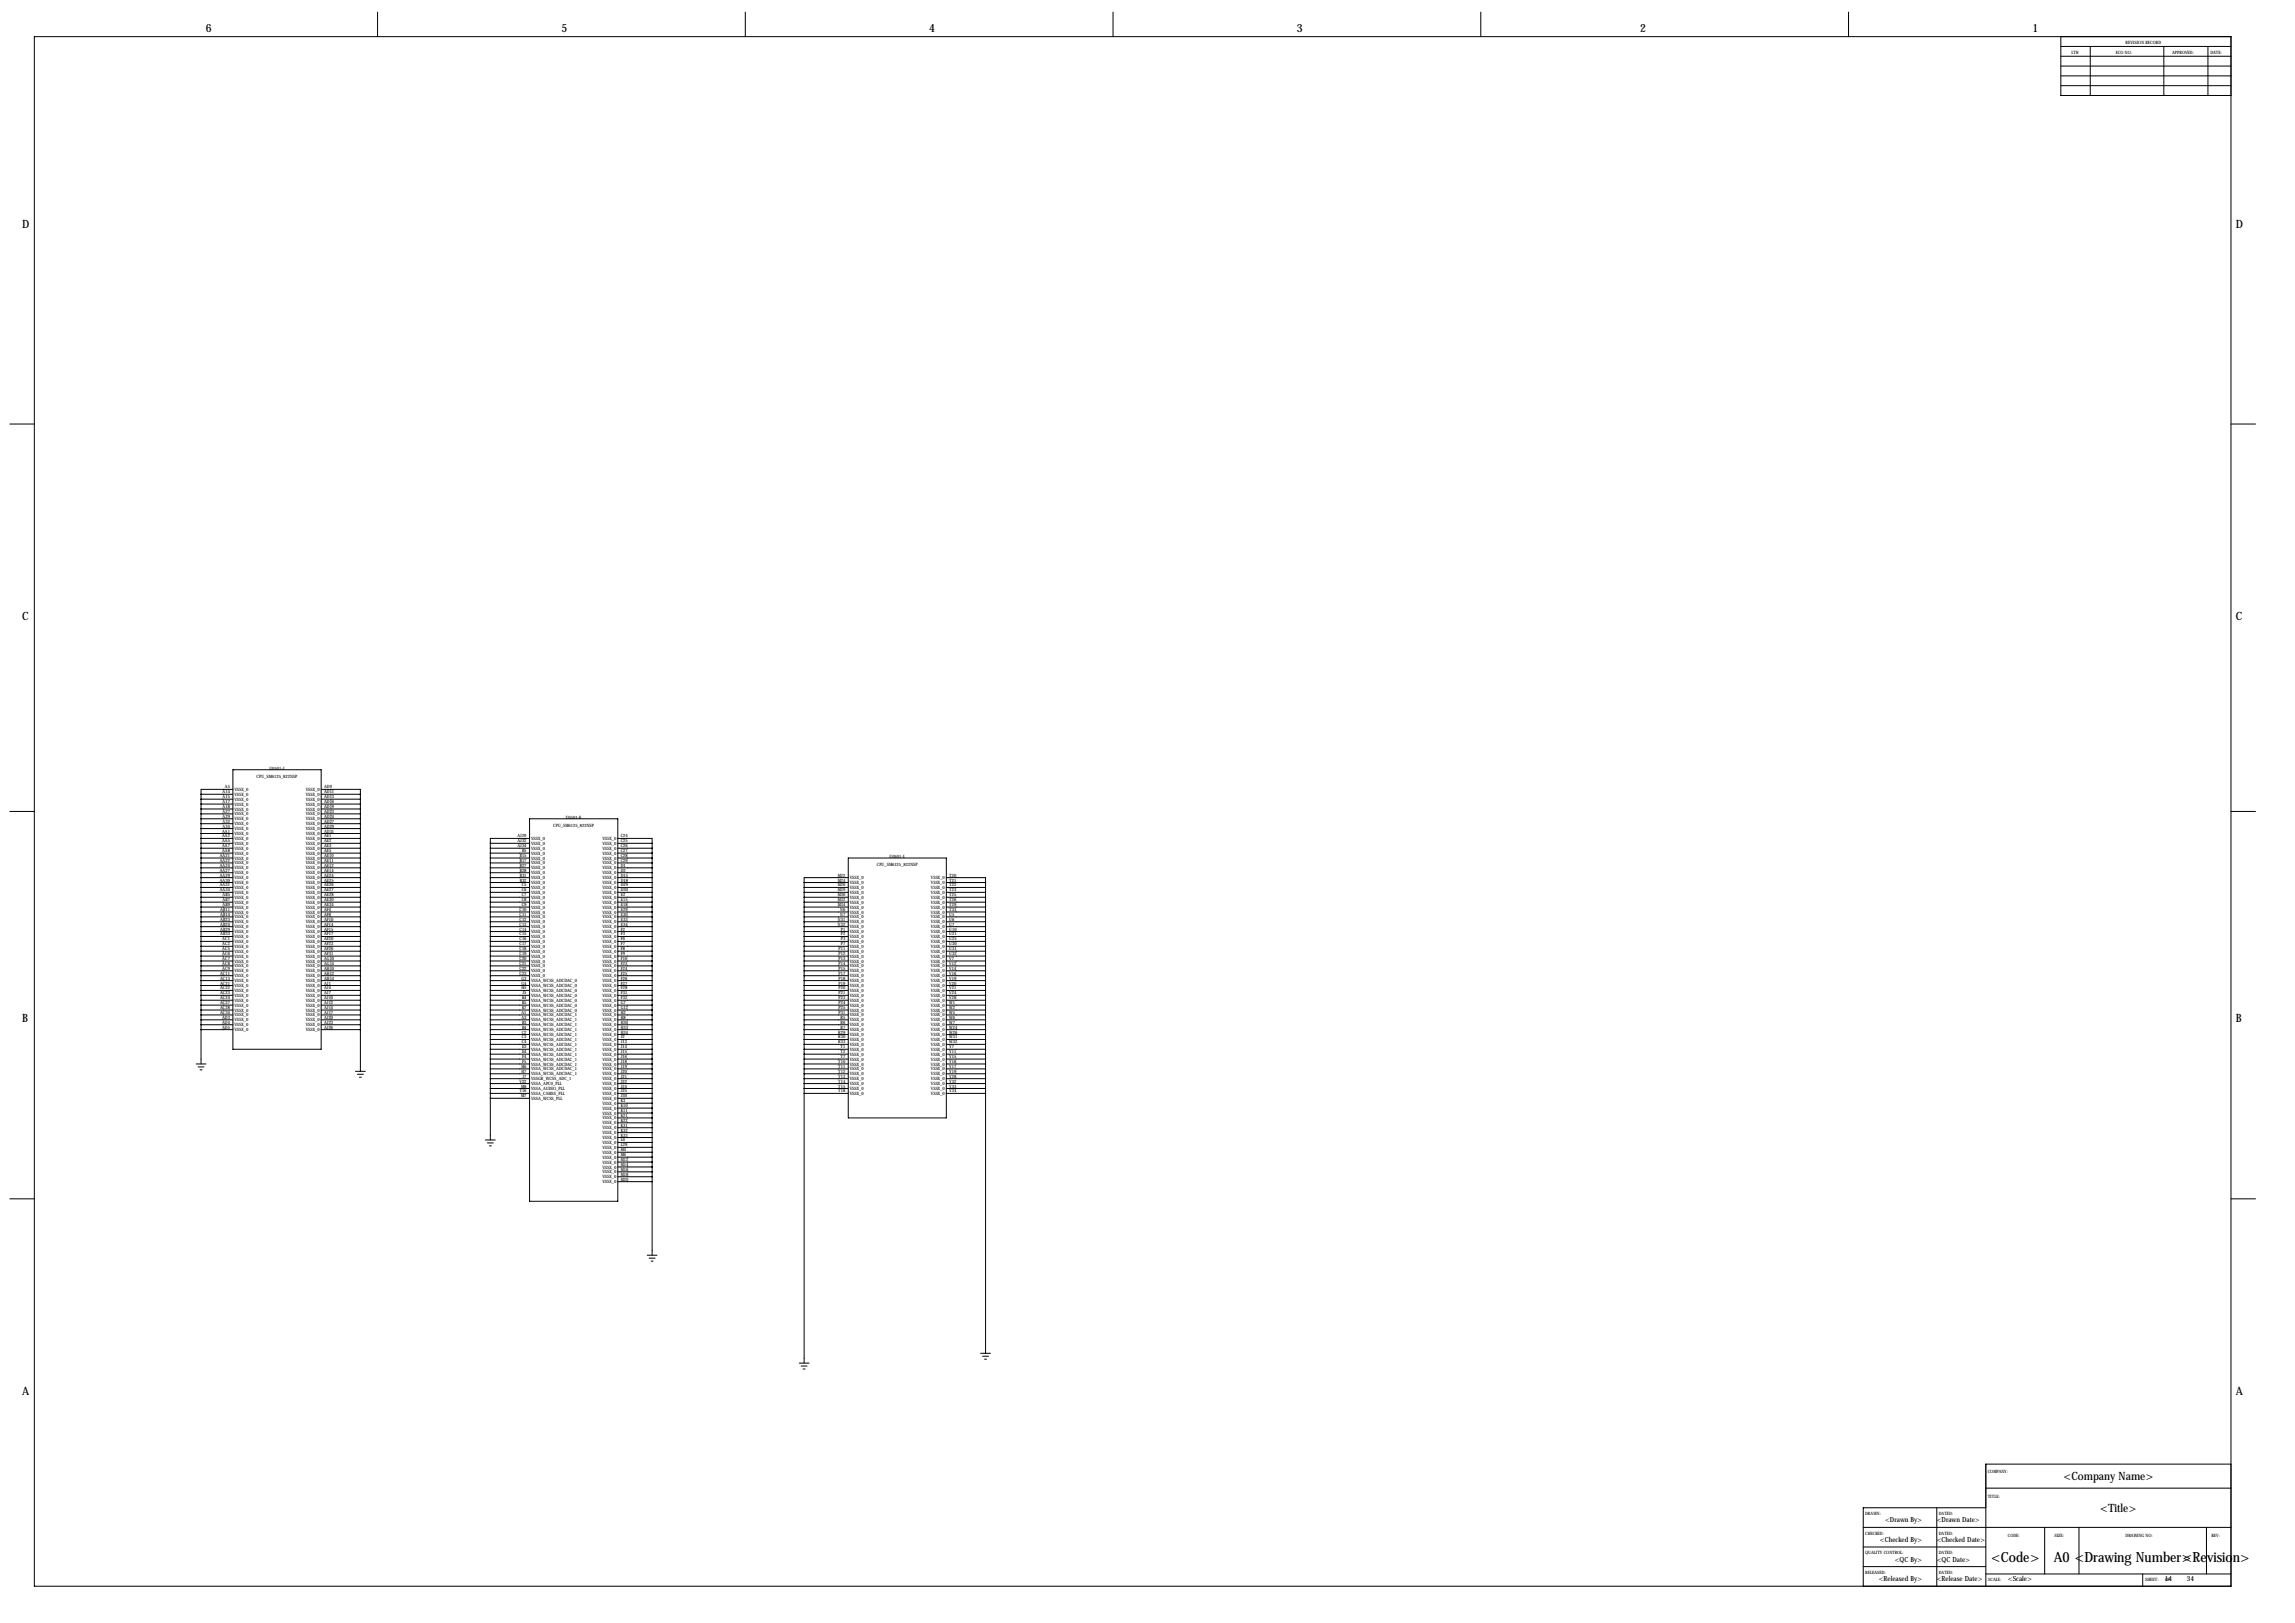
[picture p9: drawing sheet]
<svg xmlns="http://www.w3.org/2000/svg" width="1189mm" height="841mm" viewBox="0 0 1189 841" stroke-linecap="round" stroke-linejoin="round" font-family="sans-serif">
<defs><g id="words">
<g font-size="7.3">
<text x="1031" y="809">&lt;Code&gt;</text>
<text x="1064" y="809">A0 &lt;Drawing Number&gt;</text>
<text x="1131" y="809">&lt;Revision&gt;</text>
</g>
<g font-size="5.9">
<text x="107" y="16">6</text>
<text x="291" y="16">5</text>
<text x="481" y="16">4</text>
<text x="672" y="16">3</text>
<text x="850" y="16">2</text>
<text x="1053" y="16">1</text>
<text x="11" y="118">D</text>
<text x="1158" y="118">D</text>
<text x="11" y="321">C</text>
<text x="1158" y="321">C</text>
<text x="11" y="530">B</text>
<text x="1158" y="530">B</text>
<text x="11" y="723">A</text>
<text x="1158" y="723">A</text>
<text x="1069" y="767">&lt;Company Name&gt;</text>
<text x="1088" y="783">&lt;Title&gt;</text>
</g>
<g font-size="3.6">
<text x="977" y="789">&lt;Drawn By&gt;</text>
<text x="1003" y="789">&lt;Drawn Date&gt;</text>
<text x="974" y="799">&lt;Checked By&gt;</text>
<text x="1003" y="799">&lt;Checked Date&gt;</text>
<text x="982" y="809">&lt;QC By&gt;</text>
<text x="1003" y="809">&lt;QC Date&gt;</text>
<text x="973" y="819">&lt;Released By&gt;</text>
<text x="1003" y="819">&lt;Release Date&gt;</text>
<text x="1040" y="819">&lt;Scale&gt;</text>
<text x="1121" y="819">14</text>
<text x="1133" y="819">34</text>
</g>
<g font-size="2.3">
<text x="1101" y="23">REVISION RECORD</text>
<text x="1073" y="28">LTR</text>
<text x="1096" y="28">ECO NO:</text>
<text x="1125" y="28">APPROVED:</text>
<text x="1145" y="28">DATE:</text>
<text x="140" y="399">U0501-J</text>
<text x="133" y="403">CPU_SM6125_822NSP</text>
<text x="115" y="411">A14</text>
<text x="115" y="413">A15</text>
<text x="116" y="408">A5</text>
<text x="121" y="410">VSSX_0</text>
<text x="121" y="412">VSSX_0</text>
<text x="158" y="410">VSSX_0</text>
<text x="158" y="412">VSSX_0</text>
<text x="168" y="408">AD9</text>
<text x="168" y="411">AD11</text>
<text x="168" y="413">AD13</text>
<text x="115" y="416">A17</text>
<text x="115" y="419">A18</text>
<text x="121" y="415">VSSX_0</text>
<text x="121" y="417">VSSX_0</text>
<text x="121" y="420">VSSX_0</text>
<text x="158" y="415">VSSX_0</text>
<text x="158" y="417">VSSX_0</text>
<text x="158" y="420">VSSX_0</text>
<text x="168" y="416">AD16</text>
<text x="168" y="419">AD19</text>
<text x="115" y="421">A27</text>
<text x="115" y="424">A29</text>
<text x="121" y="422">VSSX_0</text>
<text x="121" y="425">VSSX_0</text>
<text x="158" y="422">VSSX_0</text>
<text x="158" y="425">VSSX_0</text>
<text x="168" y="421">AD23</text>
<text x="168" y="424">AD24</text>
<text x="293" y="424">U0501-K</text>
<text x="115" y="431">AA1</text>
<text x="115" y="426">A32</text>
<text x="115" y="429">A34</text>
<text x="121" y="427">VSSX_0</text>
<text x="121" y="430">VSSX_0</text>
<text x="158" y="427">VSSX_0</text>
<text x="158" y="430">VSSX_0</text>
<text x="168" y="426">AD27</text>
<text x="168" y="429">AD29</text>
<text x="168" y="431">AD31</text>
<text x="287" y="428">CPU_SM6125_822NSP</text>
<text x="115" y="434">AA2</text>
<text x="115" y="436">AA5</text>
<text x="121" y="433">VSSX_0</text>
<text x="121" y="435">VSSX_0</text>
<text x="121" y="438">VSSX_0</text>
<text x="158" y="433">VSSX_0</text>
<text x="158" y="435">VSSX_0</text>
<text x="158" y="438">VSSX_0</text>
<text x="168" y="434">AE1</text>
<text x="168" y="436">AE2</text>
<text x="268" y="434">AJ29</text>
<text x="268" y="436">AJ32</text>
<text x="275" y="435">VSSX_0</text>
<text x="275" y="438">VSSX_0</text>
<text x="312" y="435">VSSX_0</text>
<text x="312" y="438">VSSX_0</text>
<text x="322" y="434">C24</text>
<text x="322" y="436">C25</text>
<text x="114" y="444">AA21</text>
<text x="115" y="439">AA7</text>
<text x="115" y="441">AA8</text>
<text x="121" y="440">VSSX_0</text>
<text x="121" y="443">VSSX_0</text>
<text x="158" y="440">VSSX_0</text>
<text x="158" y="443">VSSX_0</text>
<text x="168" y="439">AE3</text>
<text x="168" y="441">AE5</text>
<text x="168" y="444">AE10</text>
<text x="268" y="439">AJ34</text>
<text x="269" y="444">B15</text>
<text x="270" y="441">B5</text>
<text x="275" y="440">VSSX_0</text>
<text x="275" y="443">VSSX_0</text>
<text x="312" y="440">VSSX_0</text>
<text x="312" y="443">VSSX_0</text>
<text x="322" y="439">C26</text>
<text x="322" y="441">C27</text>
<text x="322" y="444">C28</text>
<text x="114" y="446">AA22</text>
<text x="114" y="449">AA24</text>
<text x="121" y="445">VSSX_0</text>
<text x="121" y="448">VSSX_0</text>
<text x="158" y="445">VSSX_0</text>
<text x="158" y="448">VSSX_0</text>
<text x="168" y="446">AE11</text>
<text x="168" y="449">AE12</text>
<text x="269" y="446">B17</text>
<text x="269" y="449">B27</text>
<text x="275" y="445">VSSX_0</text>
<text x="275" y="448">VSSX_0</text>
<text x="312" y="445">VSSX_0</text>
<text x="312" y="448">VSSX_0</text>
<text x="322" y="446">C29</text>
<text x="322" y="449">D1</text>
<text x="454" y="449">CPU_SM6125_822NSP</text>
<text x="461" y="444">U0501-L</text>
<text x="114" y="452">AA27</text>
<text x="114" y="454">AA29</text>
<text x="121" y="450">VSSX_0</text>
<text x="121" y="453">VSSX_0</text>
<text x="121" y="455">VSSX_0</text>
<text x="158" y="450">VSSX_0</text>
<text x="158" y="453">VSSX_0</text>
<text x="158" y="455">VSSX_0</text>
<text x="168" y="452">AE14</text>
<text x="168" y="454">AE24</text>
<text x="269" y="452">B28</text>
<text x="269" y="454">B31</text>
<text x="275" y="450">VSSX_0</text>
<text x="275" y="453">VSSX_0</text>
<text x="275" y="455">VSSX_0</text>
<text x="312" y="450">VSSX_0</text>
<text x="312" y="453">VSSX_0</text>
<text x="312" y="455">VSSX_0</text>
<text x="322" y="452">D2</text>
<text x="322" y="454">D15</text>
<text x="434" y="454">M22</text>
<text x="440" y="455">VSSX_0</text>
<text x="482" y="455">VSSX_0</text>
<text x="492" y="454">T20</text>
<text x="114" y="457">AA30</text>
<text x="114" y="459">AA31</text>
<text x="114" y="462">AA34</text>
<text x="121" y="458">VSSX_0</text>
<text x="121" y="460">VSSX_0</text>
<text x="158" y="458">VSSX_0</text>
<text x="158" y="460">VSSX_0</text>
<text x="168" y="457">AE25</text>
<text x="168" y="459">AE26</text>
<text x="168" y="462">AE27</text>
<text x="269" y="457">B32</text>
<text x="270" y="459">C5</text>
<text x="270" y="462">C6</text>
<text x="275" y="458">VSSX_0</text>
<text x="275" y="460">VSSX_0</text>
<text x="312" y="458">VSSX_0</text>
<text x="312" y="460">VSSX_0</text>
<text x="322" y="457">D18</text>
<text x="322" y="459">D29</text>
<text x="322" y="462">D30</text>
<text x="434" y="457">M24</text>
<text x="434" y="459">M26</text>
<text x="434" y="462">M29</text>
<text x="440" y="458">VSSX_0</text>
<text x="440" y="460">VSSX_0</text>
<text x="482" y="458">VSSX_0</text>
<text x="482" y="460">VSSX_0</text>
<text x="492" y="457">T21</text>
<text x="492" y="459">T22</text>
<text x="492" y="462">T23</text>
<text x="115" y="464">AB5</text>
<text x="115" y="467">AB7</text>
<text x="121" y="463">VSSX_0</text>
<text x="121" y="466">VSSX_0</text>
<text x="158" y="463">VSSX_0</text>
<text x="158" y="466">VSSX_0</text>
<text x="168" y="464">AE28</text>
<text x="168" y="467">AE30</text>
<text x="270" y="464">C7</text>
<text x="270" y="467">C8</text>
<text x="275" y="463">VSSX_0</text>
<text x="275" y="466">VSSX_0</text>
<text x="312" y="463">VSSX_0</text>
<text x="312" y="466">VSSX_0</text>
<text x="322" y="464">E2</text>
<text x="322" y="467">E15</text>
<text x="434" y="464">M30</text>
<text x="434" y="467">M32</text>
<text x="440" y="463">VSSX_0</text>
<text x="440" y="466">VSSX_0</text>
<text x="482" y="463">VSSX_0</text>
<text x="482" y="466">VSSX_0</text>
<text x="492" y="464">T25</text>
<text x="492" y="467">T26</text>
<text x="114" y="472">AB11</text>
<text x="115" y="469">AB9</text>
<text x="121" y="468">VSSX_0</text>
<text x="121" y="471">VSSX_0</text>
<text x="121" y="473">VSSX_0</text>
<text x="158" y="468">VSSX_0</text>
<text x="158" y="471">VSSX_0</text>
<text x="158" y="473">VSSX_0</text>
<text x="168" y="469">AE34</text>
<text x="168" y="472">AF4</text>
<text x="269" y="472">C10</text>
<text x="270" y="469">C9</text>
<text x="275" y="468">VSSX_0</text>
<text x="275" y="471">VSSX_0</text>
<text x="275" y="473">VSSX_0</text>
<text x="312" y="468">VSSX_0</text>
<text x="312" y="471">VSSX_0</text>
<text x="312" y="473">VSSX_0</text>
<text x="322" y="469">E18</text>
<text x="322" y="472">E29</text>
<text x="434" y="469">M34</text>
<text x="435" y="472">N6</text>
<text x="440" y="468">VSSX_0</text>
<text x="440" y="471">VSSX_0</text>
<text x="440" y="473">VSSX_0</text>
<text x="482" y="468">VSSX_0</text>
<text x="482" y="471">VSSX_0</text>
<text x="482" y="473">VSSX_0</text>
<text x="492" y="469">T29</text>
<text x="492" y="472">T33</text>
<text x="114" y="474">AB14</text>
<text x="114" y="477">AB23</text>
<text x="114" y="479">AB24</text>
<text x="121" y="476">VSSX_0</text>
<text x="121" y="478">VSSX_0</text>
<text x="158" y="476">VSSX_0</text>
<text x="158" y="478">VSSX_0</text>
<text x="168" y="474">AF8</text>
<text x="168" y="477">AF10</text>
<text x="168" y="479">AF14</text>
<text x="269" y="474">C11</text>
<text x="269" y="477">C12</text>
<text x="269" y="479">C13</text>
<text x="275" y="476">VSSX_0</text>
<text x="275" y="478">VSSX_0</text>
<text x="312" y="476">VSSX_0</text>
<text x="312" y="478">VSSX_0</text>
<text x="322" y="474">E30</text>
<text x="322" y="477">E33</text>
<text x="322" y="479">E34</text>
<text x="434" y="477">N31</text>
<text x="434" y="479">N32</text>
<text x="435" y="474">N7</text>
<text x="440" y="476">VSSX_0</text>
<text x="440" y="478">VSSX_0</text>
<text x="482" y="476">VSSX_0</text>
<text x="482" y="478">VSSX_0</text>
<text x="492" y="474">U5</text>
<text x="492" y="477">U6</text>
<text x="492" y="479">U7</text>
<text x="114" y="482">AB29</text>
<text x="114" y="485">AB33</text>
<text x="121" y="481">VSSX_0</text>
<text x="121" y="483">VSSX_0</text>
<text x="121" y="486">VSSX_0</text>
<text x="158" y="481">VSSX_0</text>
<text x="158" y="483">VSSX_0</text>
<text x="158" y="486">VSSX_0</text>
<text x="168" y="482">AF15</text>
<text x="168" y="485">AF17</text>
<text x="269" y="482">C14</text>
<text x="269" y="485">C15</text>
<text x="275" y="481">VSSX_0</text>
<text x="275" y="483">VSSX_0</text>
<text x="275" y="486">VSSX_0</text>
<text x="312" y="481">VSSX_0</text>
<text x="312" y="483">VSSX_0</text>
<text x="312" y="486">VSSX_0</text>
<text x="322" y="482">F2</text>
<text x="322" y="485">F3</text>
<text x="436" y="482">P1</text>
<text x="436" y="485">P2</text>
<text x="440" y="481">VSSX_0</text>
<text x="440" y="483">VSSX_0</text>
<text x="440" y="486">VSSX_0</text>
<text x="482" y="481">VSSX_0</text>
<text x="482" y="483">VSSX_0</text>
<text x="482" y="486">VSSX_0</text>
<text x="492" y="482">U10</text>
<text x="492" y="485">U21</text>
<text x="115" y="487">AC1</text>
<text x="115" y="490">AC2</text>
<text x="121" y="488">VSSX_0</text>
<text x="121" y="491">VSSX_0</text>
<text x="158" y="488">VSSX_0</text>
<text x="158" y="491">VSSX_0</text>
<text x="168" y="487">AF20</text>
<text x="168" y="490">AF23</text>
<text x="269" y="487">C16</text>
<text x="269" y="490">C17</text>
<text x="275" y="488">VSSX_0</text>
<text x="275" y="491">VSSX_0</text>
<text x="312" y="488">VSSX_0</text>
<text x="312" y="491">VSSX_0</text>
<text x="322" y="487">F6</text>
<text x="322" y="490">F7</text>
<text x="436" y="487">P3</text>
<text x="436" y="490">P7</text>
<text x="440" y="488">VSSX_0</text>
<text x="440" y="491">VSSX_0</text>
<text x="482" y="488">VSSX_0</text>
<text x="482" y="491">VSSX_0</text>
<text x="492" y="487">U25</text>
<text x="492" y="490">U30</text>
<text x="115" y="492">AC5</text>
<text x="115" y="495">AC6</text>
<text x="115" y="497">AC7</text>
<text x="121" y="493">VSSX_0</text>
<text x="121" y="496">VSSX_0</text>
<text x="158" y="493">VSSX_0</text>
<text x="158" y="496">VSSX_0</text>
<text x="168" y="492">AF26</text>
<text x="168" y="495">AF31</text>
<text x="168" y="497">AG10</text>
<text x="269" y="492">C18</text>
<text x="269" y="495">C19</text>
<text x="269" y="497">C20</text>
<text x="275" y="493">VSSX_0</text>
<text x="275" y="496">VSSX_0</text>
<text x="312" y="493">VSSX_0</text>
<text x="312" y="496">VSSX_0</text>
<text x="322" y="492">F8</text>
<text x="322" y="495">F9</text>
<text x="322" y="497">F10</text>
<text x="434" y="492">P11</text>
<text x="434" y="495">P12</text>
<text x="434" y="497">P13</text>
<text x="440" y="493">VSSX_0</text>
<text x="440" y="496">VSSX_0</text>
<text x="482" y="493">VSSX_0</text>
<text x="482" y="496">VSSX_0</text>
<text x="492" y="492">U31</text>
<text x="492" y="495">U32</text>
<text x="492" y="497">V7</text>
<text x="115" y="500">AC8</text>
<text x="115" y="502">AC9</text>
<text x="121" y="499">VSSX_0</text>
<text x="121" y="501">VSSX_0</text>
<text x="121" y="504">VSSX_0</text>
<text x="158" y="499">VSSX_0</text>
<text x="158" y="501">VSSX_0</text>
<text x="158" y="504">VSSX_0</text>
<text x="168" y="500">AG14</text>
<text x="168" y="502">AH10</text>
<text x="269" y="500">C21</text>
<text x="269" y="502">C22</text>
<text x="275" y="499">VSSX_0</text>
<text x="275" y="501">VSSX_0</text>
<text x="275" y="504">VSSX_0</text>
<text x="312" y="499">VSSX_0</text>
<text x="312" y="501">VSSX_0</text>
<text x="312" y="504">VSSX_0</text>
<text x="322" y="500">F23</text>
<text x="322" y="502">F24</text>
<text x="434" y="500">P14</text>
<text x="434" y="502">P15</text>
<text x="440" y="499">VSSX_0</text>
<text x="440" y="501">VSSX_0</text>
<text x="440" y="504">VSSX_0</text>
<text x="482" y="499">VSSX_0</text>
<text x="482" y="501">VSSX_0</text>
<text x="482" y="504">VSSX_0</text>
<text x="492" y="500">V12</text>
<text x="492" y="502">V14</text>
<text x="114" y="505">AC11</text>
<text x="114" y="507">AC13</text>
<text x="114" y="510">AC21</text>
<text x="121" y="506">VSSX_0</text>
<text x="121" y="509">VSSX_0</text>
<text x="158" y="506">VSSX_0</text>
<text x="158" y="509">VSSX_0</text>
<text x="168" y="505">AH12</text>
<text x="168" y="507">AH14</text>
<text x="168" y="510">AJ1</text>
<text x="269" y="505">C23</text>
<text x="270" y="507">G3</text>
<text x="270" y="510">G4</text>
<text x="275" y="506">VSSX_0</text>
<text x="275" y="509">VSSA_WCSS_ADCDAC_0</text>
<text x="312" y="506">VSSX_0</text>
<text x="312" y="509">VSSX_0</text>
<text x="322" y="505">F25</text>
<text x="322" y="507">F26</text>
<text x="322" y="510">F27</text>
<text x="434" y="505">P17</text>
<text x="434" y="507">P18</text>
<text x="434" y="510">P19</text>
<text x="440" y="506">VSSX_0</text>
<text x="440" y="509">VSSX_0</text>
<text x="482" y="506">VSSX_0</text>
<text x="482" y="509">VSSX_0</text>
<text x="492" y="505">V16</text>
<text x="492" y="507">V19</text>
<text x="492" y="510">V20</text>
<text x="114" y="513">AC22</text>
<text x="114" y="515">AC23</text>
<text x="121" y="511">VSSX_0</text>
<text x="121" y="514">VSSX_0</text>
<text x="158" y="511">VSSX_0</text>
<text x="158" y="514">VSSX_0</text>
<text x="168" y="513">AJ4</text>
<text x="168" y="515">AJ7</text>
<text x="270" y="513">H5</text>
<text x="271" y="515">J5</text>
<text x="275" y="511">VSSA_WCSS_ADCDAC_0</text>
<text x="275" y="514">VSSA_WCSS_ADCDAC_0</text>
<text x="312" y="511">VSSX_0</text>
<text x="312" y="514">VSSX_0</text>
<text x="322" y="513">F28</text>
<text x="322" y="515">F31</text>
<text x="434" y="513">P20</text>
<text x="434" y="515">P21</text>
<text x="440" y="511">VSSX_0</text>
<text x="440" y="514">VSSX_0</text>
<text x="482" y="511">VSSX_0</text>
<text x="482" y="514">VSSX_0</text>
<text x="492" y="513">V21</text>
<text x="492" y="515">V24</text>
<text x="114" y="518">AC24</text>
<text x="114" y="520">AC27</text>
<text x="121" y="516">VSSX_0</text>
<text x="121" y="519">VSSX_0</text>
<text x="121" y="521">VSSX_0</text>
<text x="158" y="516">VSSX_0</text>
<text x="158" y="519">VSSX_0</text>
<text x="158" y="521">VSSX_0</text>
<text x="168" y="518">AJ10</text>
<text x="168" y="520">AJ12</text>
<text x="270" y="518">K4</text>
<text x="270" y="520">K5</text>
<text x="275" y="516">VSSA_WCSS_ADCDAC_0</text>
<text x="275" y="519">VSSA_WCSS_ADCDAC_0</text>
<text x="275" y="521">VSSA_WCSS_ADCDAC_0</text>
<text x="312" y="516">VSSX_0</text>
<text x="312" y="519">VSSX_0</text>
<text x="312" y="521">VSSX_0</text>
<text x="322" y="518">F32</text>
<text x="322" y="520">G7</text>
<text x="434" y="518">P23</text>
<text x="434" y="520">P24</text>
<text x="440" y="516">VSSX_0</text>
<text x="440" y="519">VSSX_0</text>
<text x="440" y="521">VSSX_0</text>
<text x="482" y="516">VSSX_0</text>
<text x="482" y="519">VSSX_0</text>
<text x="482" y="521">VSSX_0</text>
<text x="492" y="518">V28</text>
<text x="492" y="520">W1</text>
<text x="114" y="523">AC28</text>
<text x="114" y="525">AC34</text>
<text x="115" y="528">AD3</text>
<text x="121" y="524">VSSX_0</text>
<text x="121" y="527">VSSX_0</text>
<text x="158" y="524">VSSX_0</text>
<text x="158" y="527">VSSX_0</text>
<text x="168" y="523">AJ14</text>
<text x="168" y="525">AJ17</text>
<text x="168" y="528">AJ20</text>
<text x="270" y="525">A1</text>
<text x="270" y="528">A3</text>
<text x="270" y="523">K7</text>
<text x="275" y="524">VSSA_WCSS_ADCDAC_0</text>
<text x="275" y="527">VSSA_WCSS_ADCDAC_1</text>
<text x="312" y="524">VSSX_0</text>
<text x="312" y="527">VSSX_0</text>
<text x="322" y="523">G12</text>
<text x="322" y="525">H2</text>
<text x="322" y="528">H8</text>
<text x="434" y="523">P25</text>
<text x="434" y="525">P31</text>
<text x="435" y="528">R5</text>
<text x="440" y="524">VSSX_0</text>
<text x="440" y="527">VSSX_0</text>
<text x="482" y="524">VSSX_0</text>
<text x="482" y="527">VSSX_0</text>
<text x="492" y="523">W2</text>
<text x="492" y="525">W5</text>
<text x="492" y="528">W6</text>
<text x="115" y="530">AD4</text>
<text x="115" y="533">AD5</text>
<text x="121" y="529">VSSX_0</text>
<text x="121" y="532">VSSX_0</text>
<text x="158" y="529">VSSX_0</text>
<text x="158" y="532">VSSX_0</text>
<text x="168" y="530">AJ23</text>
<text x="168" y="533">AJ26</text>
<text x="270" y="530">B3</text>
<text x="270" y="533">B4</text>
<text x="275" y="529">VSSA_WCSS_ADCDAC_1</text>
<text x="275" y="532">VSSA_WCSS_ADCDAC_1</text>
<text x="312" y="529">VSSX_0</text>
<text x="312" y="532">VSSX_0</text>
<text x="322" y="530">H30</text>
<text x="322" y="533">H33</text>
<text x="435" y="530">R6</text>
<text x="435" y="533">R7</text>
<text x="440" y="529">VSSX_0</text>
<text x="440" y="532">VSSX_0</text>
<text x="482" y="529">VSSX_0</text>
<text x="482" y="532">VSSX_0</text>
<text x="492" y="530">W7</text>
<text x="492" y="533">W24</text>
<text x="121" y="534">VSSX_0</text>
<text x="158" y="534">VSSX_0</text>
<text x="270" y="535">C2</text>
<text x="270" y="538">C3</text>
<text x="275" y="534">VSSA_WCSS_ADCDAC_1</text>
<text x="275" y="537">VSSA_WCSS_ADCDAC_1</text>
<text x="275" y="539">VSSA_WCSS_ADCDAC_1</text>
<text x="312" y="534">VSSX_0</text>
<text x="312" y="537">VSSX_0</text>
<text x="312" y="539">VSSX_0</text>
<text x="322" y="535">H34</text>
<text x="322" y="538">J2</text>
<text x="434" y="535">R29</text>
<text x="434" y="538">R30</text>
<text x="440" y="534">VSSX_0</text>
<text x="440" y="537">VSSX_0</text>
<text x="440" y="539">VSSX_0</text>
<text x="482" y="534">VSSX_0</text>
<text x="482" y="537">VSSX_0</text>
<text x="482" y="539">VSSX_0</text>
<text x="492" y="535">W26</text>
<text x="492" y="538">W31</text>
<text x="270" y="540">C4</text>
<text x="270" y="543">E3</text>
<text x="270" y="546">E4</text>
<text x="275" y="542">VSSA_WCSS_ADCDAC_1</text>
<text x="275" y="544">VSSA_WCSS_ADCDAC_1</text>
<text x="312" y="542">VSSX_0</text>
<text x="312" y="544">VSSX_0</text>
<text x="322" y="540">J13</text>
<text x="322" y="543">J14</text>
<text x="322" y="546">J15</text>
<text x="434" y="540">R33</text>
<text x="435" y="543">T1</text>
<text x="435" y="546">T2</text>
<text x="440" y="542">VSSX_0</text>
<text x="440" y="544">VSSX_0</text>
<text x="482" y="542">VSSX_0</text>
<text x="482" y="544">VSSX_0</text>
<text x="492" y="540">W32</text>
<text x="492" y="543">Y7</text>
<text x="492" y="546">Y11</text>
<text x="271" y="548">F4</text>
<text x="271" y="551">F5</text>
<text x="275" y="547">VSSA_WCSS_ADCDAC_1</text>
<text x="275" y="549">VSSA_WCSS_ADCDAC_1</text>
<text x="275" y="552">VSSA_WCSS_ADCDAC_1</text>
<text x="312" y="547">VSSX_0</text>
<text x="312" y="549">VSSX_0</text>
<text x="312" y="552">VSSX_0</text>
<text x="322" y="548">J16</text>
<text x="322" y="551">J18</text>
<text x="434" y="551">T10</text>
<text x="435" y="548">T7</text>
<text x="440" y="547">VSSX_0</text>
<text x="440" y="549">VSSX_0</text>
<text x="440" y="552">VSSX_0</text>
<text x="482" y="547">VSSX_0</text>
<text x="482" y="549">VSSX_0</text>
<text x="482" y="552">VSSX_0</text>
<text x="492" y="548">Y15</text>
<text x="492" y="551">Y16</text>
<text x="270" y="553">H6</text>
<text x="270" y="556">H7</text>
<text x="275" y="554">VSSA_WCSS_ADCDAC_1</text>
<text x="275" y="557">VSSA_WCSS_ADCDAC_1</text>
<text x="312" y="554">VSSX_0</text>
<text x="312" y="557">VSSX_0</text>
<text x="322" y="553">J19</text>
<text x="322" y="556">J20</text>
<text x="434" y="553">T11</text>
<text x="434" y="556">T12</text>
<text x="440" y="554">VSSX_0</text>
<text x="440" y="557">VSSX_0</text>
<text x="482" y="554">VSSX_0</text>
<text x="482" y="557">VSSX_0</text>
<text x="492" y="553">Y17</text>
<text x="492" y="556">Y19</text>
<text x="269" y="561">V22</text>
<text x="270" y="563">M8</text>
<text x="271" y="558">J7</text>
<text x="275" y="560">VSSGR_WCSS_ADC_1</text>
<text x="275" y="562">VSSA_APC0_PLL</text>
<text x="312" y="560">VSSX_0</text>
<text x="312" y="562">VSSX_0</text>
<text x="322" y="558">J21</text>
<text x="322" y="561">J22</text>
<text x="322" y="563">J24</text>
<text x="434" y="558">T13</text>
<text x="434" y="561">T14</text>
<text x="434" y="563">T15</text>
<text x="440" y="560">VSSX_0</text>
<text x="440" y="562">VSSX_0</text>
<text x="482" y="560">VSSX_0</text>
<text x="482" y="562">VSSX_0</text>
<text x="492" y="558">Y28</text>
<text x="492" y="561">Y32</text>
<text x="492" y="563">Y33</text>
<text x="269" y="566">T16</text>
<text x="270" y="568">M7</text>
<text x="275" y="565">VSSA_AUDIO_PLL</text>
<text x="275" y="567">VSSA_CAMSS_PLL</text>
<text x="275" y="570">VSSA_WCSS_PLL</text>
<text x="312" y="565">VSSX_0</text>
<text x="312" y="567">VSSX_0</text>
<text x="312" y="570">VSSX_0</text>
<text x="322" y="566">J25</text>
<text x="322" y="568">J30</text>
<text x="434" y="566">T18</text>
<text x="440" y="565">VSSX_0</text>
<text x="440" y="567">VSSX_0</text>
<text x="482" y="565">VSSX_0</text>
<text x="482" y="567">VSSX_0</text>
<text x="492" y="566">Y34</text>
<text x="312" y="572">VSSX_0</text>
<text x="312" y="575">VSSX_0</text>
<text x="322" y="571">K3</text>
<text x="322" y="573">K10</text>
<text x="312" y="577">VSSX_0</text>
<text x="312" y="580">VSSX_0</text>
<text x="322" y="576">K11</text>
<text x="322" y="579">K21</text>
<text x="322" y="581">K22</text>
<text x="312" y="582">VSSX_0</text>
<text x="312" y="585">VSSX_0</text>
<text x="312" y="587">VSSX_0</text>
<text x="322" y="584">K31</text>
<text x="322" y="586">K32</text>
<text x="312" y="590">VSSX_0</text>
<text x="312" y="593">VSSX_0</text>
<text x="322" y="589">K33</text>
<text x="322" y="591">L6</text>
<text x="322" y="594">L29</text>
<text x="312" y="595">VSSX_0</text>
<text x="312" y="598">VSSX_0</text>
<text x="322" y="596">M4</text>
<text x="322" y="599">M6</text>
<text x="312" y="600">VSSX_0</text>
<text x="312" y="603">VSSX_0</text>
<text x="312" y="605">VSSX_0</text>
<text x="322" y="601">M12</text>
<text x="322" y="604">M14</text>
<text x="312" y="608">VSSX_0</text>
<text x="312" y="610">VSSX_0</text>
<text x="322" y="606">M16</text>
<text x="322" y="609">M18</text>
<text x="322" y="612">M20</text>
<text x="312" y="613">VSSX_0</text>
<text x="1030" y="763">COMPANY:</text>
<text x="1030" y="776">TITLE:</text>
<text x="966" y="785">DRAWN:</text>
<text x="1004" y="785">DATED:</text>
<text x="966" y="795">CHECKED:</text>
<text x="1004" y="795">DATED:</text>
<text x="1040" y="796">CODE:</text>
<text x="1064" y="796">SIZE:</text>
<text x="1101" y="796">DRAWING NO:</text>
<text x="1146" y="796">REV:</text>
<text x="966" y="805">QUALITY CONTROL:</text>
<text x="1004" y="805">DATED:</text>
<text x="966" y="815">RELEASED:</text>
<text x="1004" y="815">DATED:</text>
<text x="1030" y="819">SCALE:</text>
<text x="1111" y="819">SHEET:</text>
<text x="1122" y="819">OF</text>
</g>
</g></defs>
<g fill="none" stroke="#000" stroke-width=".52">
<path d="M18 19h1138v803h-1138zM196 6v13M386 6v13M577 6v13M767 6v13M958 6v13M1068 19v30h88M1068 34h88M1068 24h88M1068 29h88M1068 39h88M1083 24v25"/>
<path d="M1121 24v25M1144 24v25M1068 44h88M5 220h13M1156 220h12M121 399h45v144h-45zM104 411h17M104 414h17M104 416h17M104 419h17M104 411v140M121 409h-17v2"/>
<path d="M166 409h21v2M166 411h21M166 414h21M166 416h21M166 419h21M187 411v144M5 420h13M104 424h17M104 422h17M104 427h17M104 429h17M104 432h17"/>
<path d="M104 434h17M104 437h17M104 439h17M166 424h21M166 437h21M166 422h21M166 427h21M166 429h21M166 432h21M166 434h21M166 439h21M254 437h20"/>
<path d="M254 439h20M254 437v153M274 434h-20v3M274 424h46v198h-46zM320 434h18v3M320 437h18M320 439h18M338 437v213M1156 420h12M104 442h17M104 444h17M104 447h17"/>
<path d="M104 450h17M104 452h17M104 455h17M104 457h17M104 460h17M166 442h21M166 444h21M166 447h21M166 450h21M166 452h21M166 455h21M166 457h21"/>
<path d="M166 460h21M254 442h20M254 444h20M254 447h20M254 450h20M254 452h20M254 455h20M254 457h20M254 460h20M320 442h18M320 444h18M320 447h18"/>
<path d="M320 450h18M320 452h18M320 455h18M320 457h18M320 460h18M417 457h22M417 460h22M417 457v249M439 455h-22v2M439 444h51v135h-51zM490 455h21v2M490 457h21"/>
<path d="M490 460h21M511 457v244M104 462h17M104 465h17M104 467h17M104 470h17M104 472h17M104 475h17M104 477h17M104 480h17M166 467h21M166 462h21"/>
<path d="M166 465h21M166 470h21M166 472h21M166 475h21M166 477h21M166 480h21M254 462h20M254 465h20M254 467h20M254 470h20M254 472h20M254 475h20"/>
<path d="M254 477h20M254 480h20M320 470h18M320 462h18M320 465h18M320 467h18M320 472h18M320 475h18M320 477h18M320 480h18M417 462h22M417 465h22"/>
<path d="M417 467h22M417 470h22M417 472h22M417 475h22M417 477h22M417 480h22M490 462h21M490 465h21M490 467h21M490 470h21M490 472h21M490 475h21"/>
<path d="M490 477h21M490 480h21M104 483h17M104 485h17M104 488h17M104 490h17M104 493h17M104 495h17M104 498h17M166 483h21M166 485h21M166 488h21"/>
<path d="M166 490h21M166 493h21M166 495h21M166 498h21M254 483h20M254 485h20M254 488h20M254 490h20M254 493h20M254 495h20M254 498h20M320 483h18"/>
<path d="M320 485h18M320 488h18M320 490h18M320 493h18M320 495h18M320 498h18M417 483h22M417 485h22M417 488h22M417 490h22M417 493h22M417 495h22"/>
<path d="M417 498h22M490 483h21M490 485h21M490 488h21M490 490h21M490 493h21M490 495h21M490 498h21M104 516h17M104 500h17M104 503h17M104 505h17"/>
<path d="M104 508h17M104 510h17M104 513h17M104 518h17M166 500h21M166 503h21M166 505h21M166 508h21M166 510h21M166 513h21M166 516h21M166 518h21"/>
<path d="M254 500h20M254 503h20M254 505h20M254 508h20M254 510h20M254 513h20M254 516h20M254 518h20M320 500h18M320 503h18M320 505h18M320 508h18"/>
<path d="M320 510h18M320 513h18M320 516h18M320 518h18M417 500h22M417 503h22M417 505h22M417 508h22M417 510h22M417 513h22M417 516h22M417 518h22"/>
<path d="M490 503h21M490 500h21M490 505h21M490 508h21M490 510h21M490 513h21M490 516h21M490 518h21M104 521h17M104 523h17M104 526h17M104 528h17"/>
<path d="M104 531h17M104 533h17M166 533h21M166 521h21M166 523h21M166 526h21M166 528h21M166 531h21M254 528h20M254 521h20M254 523h20M254 526h20"/>
<path d="M254 531h20M254 533h20M254 536h20M254 538h20M320 521h18M320 523h18M320 526h18M320 528h18M320 531h18M320 533h18M320 536h18M320 538h18"/>
<path d="M417 521h22M417 523h22M417 526h22M417 528h22M417 531h22M417 533h22M417 536h22M417 538h22M490 521h21M490 531h21M490 523h21M490 526h21"/>
<path d="M490 528h21M490 533h21M490 536h21M490 538h21M102 551h5M103 553h3M104 554h1M184 555h5M185 556h3M186 558h1M254 543h20M254 541h20"/>
<path d="M254 546h20M254 549h20M254 551h20M254 554h20M254 556h20M254 559h20M320 543h18M320 541h18M320 546h18M320 549h18M320 551h18M320 554h18"/>
<path d="M320 556h18M320 559h18M417 543h22M417 541h22M417 546h22M417 549h22M417 551h22M417 554h22M417 556h22M417 559h22M490 543h21M490 541h21"/>
<path d="M490 546h21M490 549h21M490 551h21M490 554h21M490 556h21M490 559h21M254 561h20M254 564h20M254 566h20M254 569h20M320 561h18M320 564h18"/>
<path d="M320 566h18M320 569h18M320 571h18M320 574h18M320 577h18M320 579h18M417 561h22M417 564h22M417 566h22M490 561h21M490 564h21M490 566h21"/>
<path d="M251 590h6M252 592h4M253 594h2M320 589h18M320 582h18M320 584h18M320 587h18M320 592h18M320 594h18M320 597h18M320 599h18M320 602h18"/>
<path d="M320 604h18M320 607h18M320 610h18M320 612h18M5 621h13M1156 621h12M335 650h5M336 652h3M337 653h1M414 706h5M415 708h3M416 709h1"/>
<path d="M508 701h5M509 702h3M510 704h1M1156 758h-127v64M1029 771h127M965 791h191M1003 781v41M1029 781h-64v41M1059 791v24M1077 791v24M1143 791v24M965 801h64"/>
<path d="M965 811h64M1029 815h127M1110 815v7"/>
</g>
<use href="#words"/>
</svg>
